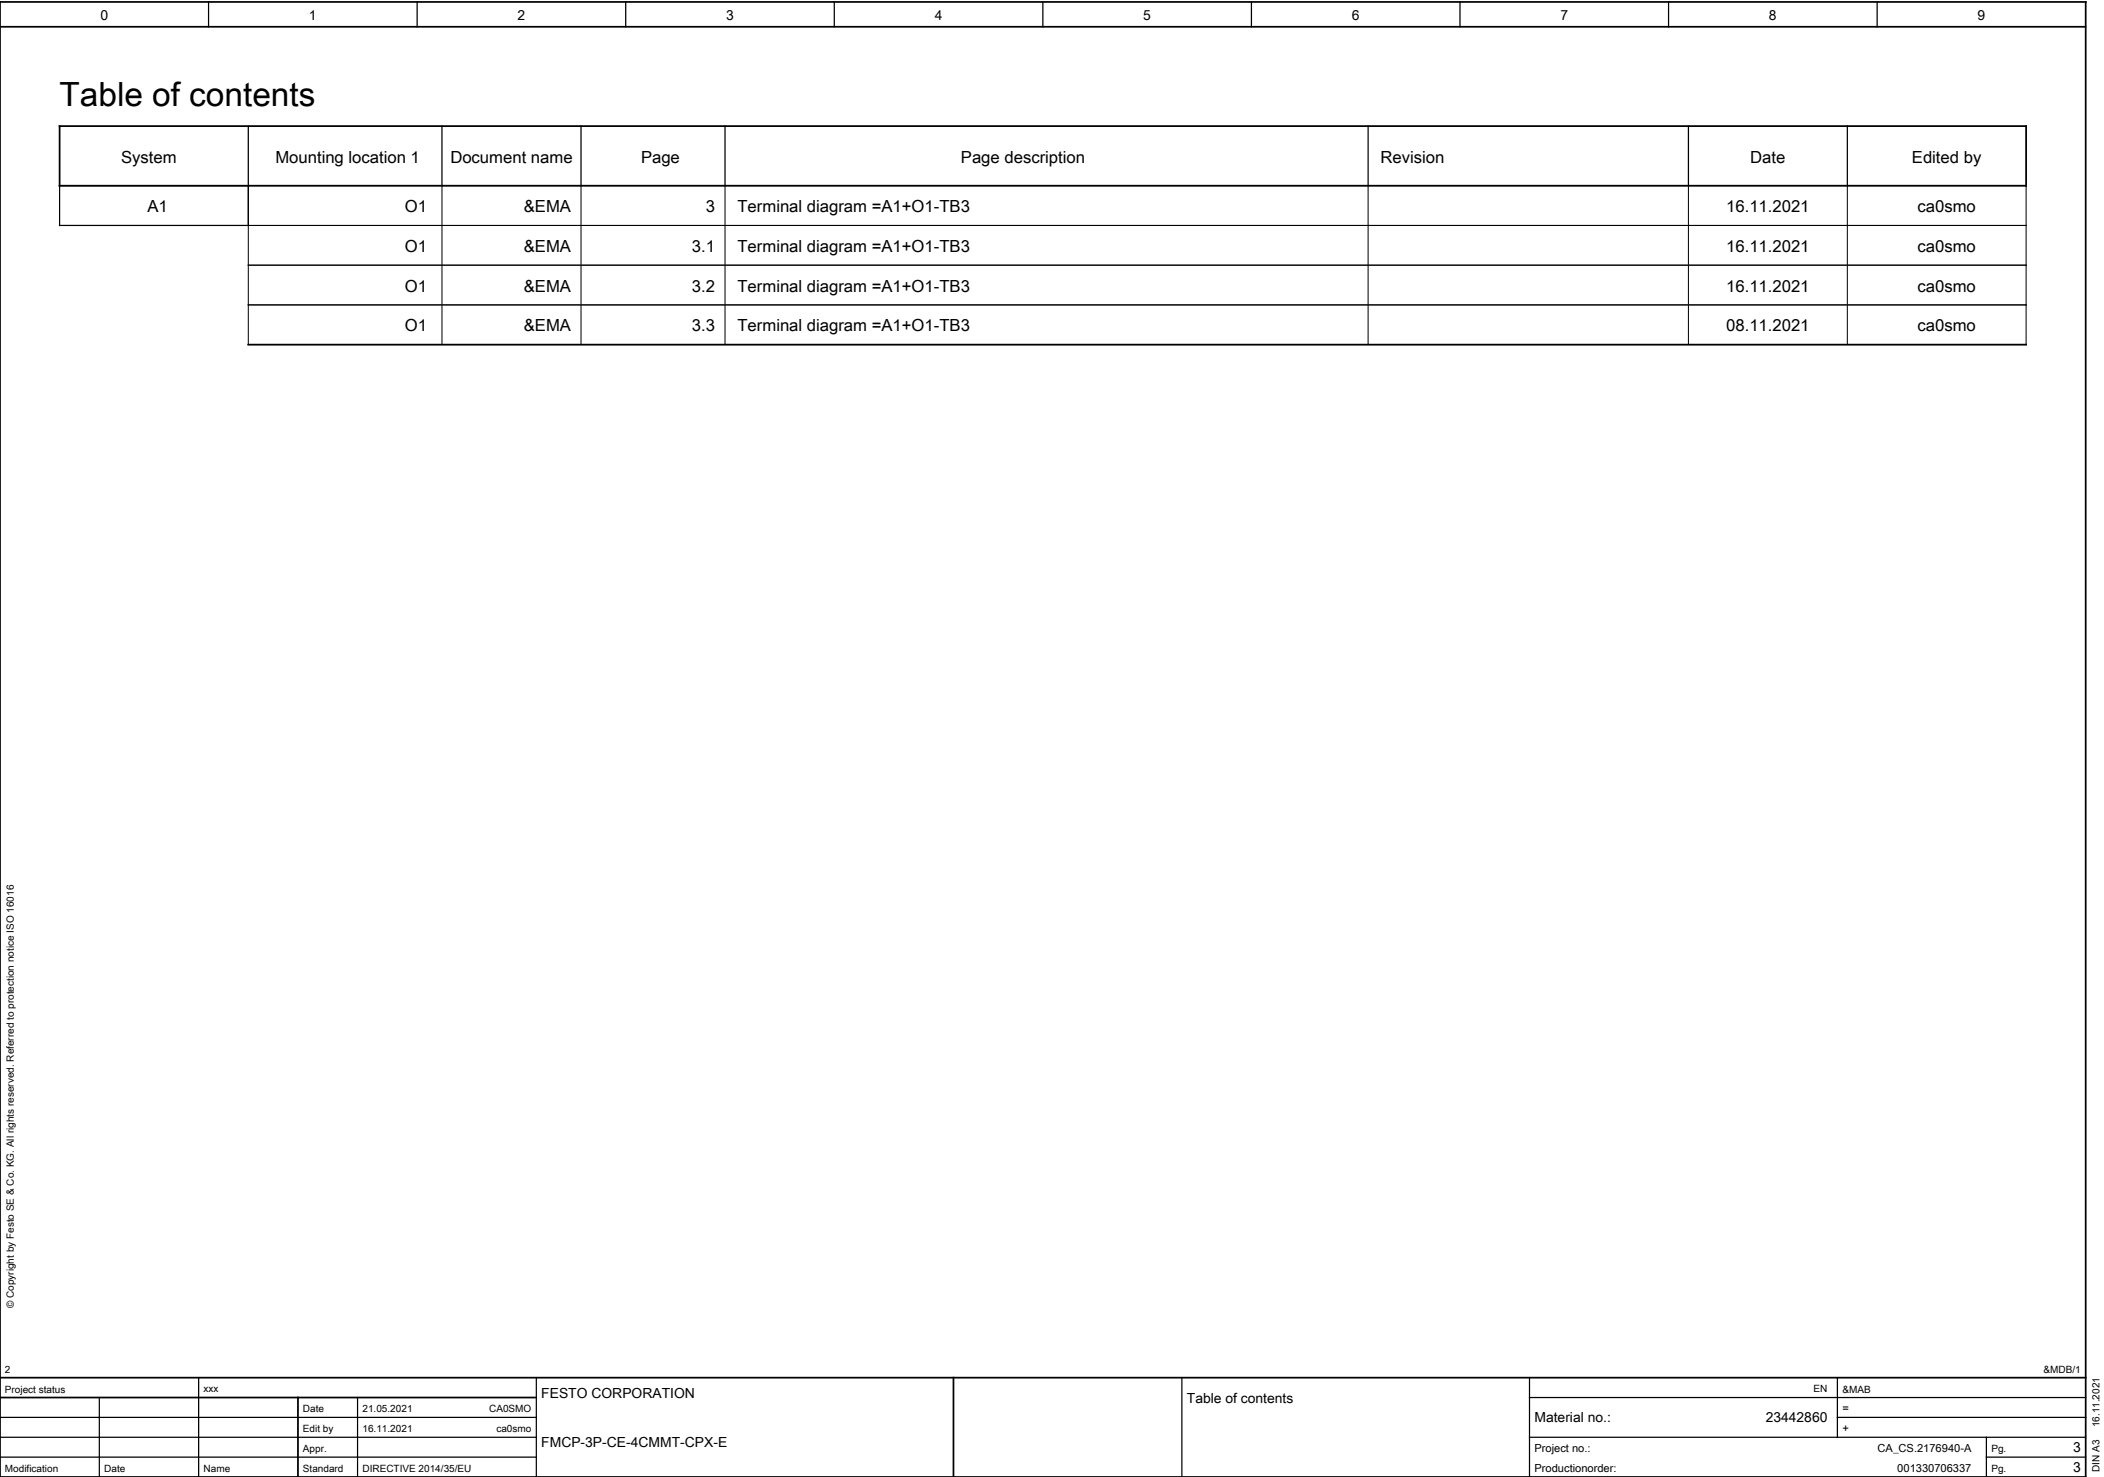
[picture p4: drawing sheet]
<svg xmlns="http://www.w3.org/2000/svg" width="424mm" height="297mm" viewBox="0 0 424 297" stroke-linecap="round" stroke-linejoin="round" font-family="sans-serif">
<defs><g id="words">
<text font-size="6.7" x="12" y="21.4">Table of contents</text>
<g font-size="3.4">
<text x="24.4" y="32.7">System</text>
<text x="55.4" y="32.7">Mounting location 1</text>
<text x="90.7" y="32.7">Document name</text>
<text x="129.1" y="32.7">Page</text>
<text x="193.5" y="32.7">Page description</text>
<text x="278" y="32.7">Revision</text>
<text x="352.5" y="32.7">Date</text>
<text x="385" y="32.7">Edited by</text>
<text x="29.7" y="42.7">A1</text>
<text x="81.5" y="42.7">O1</text>
<text x="105.5" y="42.7">&amp;EMA</text>
<text x="142.1" y="42.7">3</text>
<text x="148.5" y="42.7">Terminal diagram =A1+O1-TB3</text>
<text x="347.6" y="42.7">16.11.2021</text>
<text x="386.1" y="42.7">ca0smo</text>
<text x="81.5" y="50.7">O1</text>
<text x="105.5" y="50.7">&amp;EMA</text>
<text x="139.3" y="50.7">3.1</text>
<text x="148.5" y="50.7">Terminal diagram =A1+O1-TB3</text>
<text x="347.6" y="50.7">16.11.2021</text>
<text x="386.1" y="50.7">ca0smo</text>
<text x="81.5" y="58.7">O1</text>
<text x="105.5" y="58.7">&amp;EMA</text>
<text x="139.3" y="58.7">3.2</text>
<text x="148.5" y="58.7">Terminal diagram =A1+O1-TB3</text>
<text x="347.6" y="58.7">16.11.2021</text>
<text x="386.1" y="58.7">ca0smo</text>
<text x="81.5" y="66.7">O1</text>
<text x="105.5" y="66.7">&amp;EMA</text>
<text x="139.3" y="66.7">3.3</text>
<text x="148.5" y="66.7">Terminal diagram =A1+O1-TB3</text>
<text x="347.6" y="66.7">08.11.2021</text>
<text x="386.1" y="66.7">ca0smo</text>
</g>
<g font-size="2.8">
<text x="20.2" y="4">0</text>
<text x="62.2" y="4">1</text>
<text x="104.2" y="4">2</text>
<text x="146.2" y="4">3</text>
<text x="188.2" y="4">4</text>
<text x="230.2" y="4">5</text>
<text x="272.2" y="4">6</text>
<text x="314.2" y="4">7</text>
<text x="356.2" y="4">8</text>
<text x="398.2" y="4">9</text>
<text x="109" y="281.4">FESTO CORPORATION</text>
<text x="239" y="282.4">Table of contents</text>
<text x="309" y="286.4">Material no.:</text>
<text x="355.6" y="286.4">23442860</text>
<text x="109" y="291.4">FMCP-3P-CE-4CMMT-CPX-E</text>
<text x="417.4" y="292.4">3</text>
<text x="417.4" y="296.4">3</text>
</g>
<g font-size="2.2">
<text x="371" y="284.4">=</text>
<text x="309" y="292.4">Project no.:</text>
<text x="371" y="288.4">+</text>
<text x="378.1" y="292.4">CA_CS.2176940-A</text>
<text x="309" y="296.4">Productionorder:</text>
<text x="382.1" y="296.4">001330706337</text>
</g>
<g font-size="2">
<text x="2.8" y="263.4" transform="rotate(-90 2.8 263.4)">© Copyright by Festo SE &amp; Co. KG. All rights reserved. Referred to protection notice ISO 16016</text>
<text x="1" y="276.4">2</text>
<text x="1" y="280.4">Project status</text>
<text x="41" y="280.2">xxx</text>
<text x="365.2" y="280.2">EN</text>
<text x="371" y="280.4">&amp;MAB</text>
<text x="411.5" y="276.4">&amp;MDB/1</text>
<text x="61" y="284.4">Date</text>
<text x="73" y="284.4">21.05.2021</text>
<text x="98.5" y="284.4">CA0SMO</text>
<text x="422.8" y="287.4" transform="rotate(-90 422.8 287.4)">16.11.2021</text>
<text x="61" y="288.4">Edit by</text>
<text x="61" y="292.4">Appr.</text>
<text x="73" y="288.4">16.11.2021</text>
<text x="99.9" y="288.4">ca0smo</text>
<text x="401" y="292.4">Pg.</text>
<text x="1" y="296.4">Modification</text>
<text x="21" y="296.4">Date</text>
<text x="41" y="296.4">Name</text>
<text x="61" y="296.4">Standard</text>
<text x="73" y="296.4">DIRECTIVE 2014/35/EU</text>
<text x="401" y="296.4">Pg.</text>
<text x="422.8" y="296.4" transform="rotate(-90 422.8 296.4)">DIN A3</text>
</g>
</g></defs>
<g fill="none" stroke="#000" stroke-width=".25">
<path d="M42 .4v5M84 .4v5M126 .4v5M168 .4v5M210 .4v5M252 .4v5M294 .4v5M336 .4v5M378 .4v5M50 25.4v20h-38v-8h38M89 25.4v12M117 25.4v12"/>
<path d="M146 25.4v12M275.5 25.4v12M340 25.4v12M372 25.4v12M40 277.4v20M108 277.4v20M238 277.4v20M308 277.4v20M370 277.4v12M0 293.4h108M0 289.4h108M0 285.4h108"/>
<path d="M20 281.4v16M72 281.4v16M308 289.4h112M308 281.4h112M370 285.4h50M400 293.4h20M400 289.4v8"/>
</g>
<path d="M0 .4h420v297h-420zM0 5.4h420M12 25.4h396v12h-396zM50 69.4h358M0 277.4h420M192 277.4v20M0 281.4h107.9M60 281.4v16" fill="none" stroke="#000" stroke-width=".35"/>
<g fill="none" stroke="#000" stroke-width=".2">
<path d="M50 37.4h358v32h-358zM89 37.5v7.7M117 37.5v7.7M146 37.5v7.7M275.5 37.5v7.7M340 37.5v7.7M372 37.5v7.7M50 45.4h358M50 53.4h358M89 45.5v7.7M89 53.5v7.7M117 45.5v7.7"/>
<path d="M117 53.5v7.7M146 45.5v7.7M146 53.5v7.7M275.5 45.5v7.7M275.5 53.5v7.7M340 45.5v7.7M340 53.5v7.7M372 45.5v7.7M372 53.5v7.7M50 61.4h358M89 61.5v7.7M117 61.5v7.7"/>
<path d="M146 61.5v7.7M275.5 61.5v7.7M340 61.5v7.7M372 61.5v7.7"/>
</g>
<use href="#words"/>
</svg>
